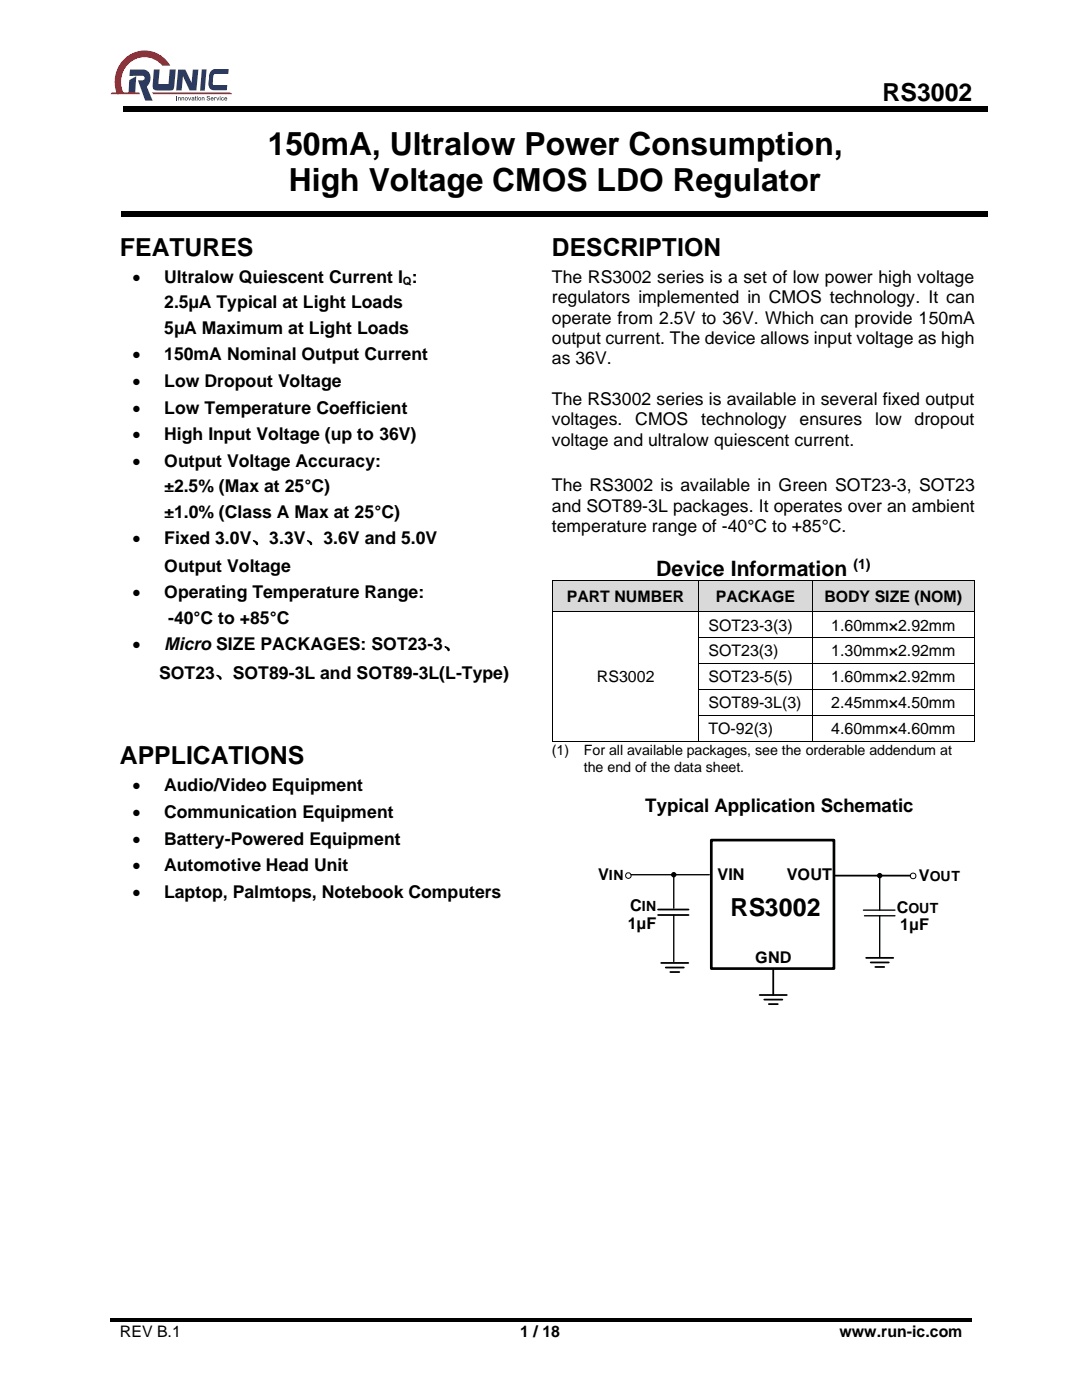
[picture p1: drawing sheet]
<svg xmlns="http://www.w3.org/2000/svg" width="216mm" height="279mm" viewBox="0 0 216 279" stroke-linecap="round" stroke-linejoin="round" font-family="sans-serif">
<defs><g id="words">
<g font-size="6.3">
<text x="53.4" y="30.9">150mA, Ultralow Power Consumption,</text>
<text x="57.7" y="38.2">High Voltage CMOS LDO Regulator</text>
</g>
<g font-size="5">
<text x="176.1" y="20.2">RS3002</text>
<text x="23.9" y="51">FEATURES</text>
<text x="110.1" y="51">DESCRIPTION</text>
<text x="23.9" y="152.5">APPLICATIONS</text>
<text x="145.8" y="182.8">RS3002</text>
</g>
<text font-size="4.2" x="131" y="115">Device Information</text>
<text font-size="3.7" x="128.8" y="162.1">Typical Application Schematic</text>
<g font-size="3.5">
<text x="26.4" y="56.5">•</text>
<text x="32.8" y="56.5">Ultralow Quiescent Current I :</text>
<text x="110.1" y="56.4">The RS3002 series is a set of low power high voltage</text>
<text x="32.8" y="61.6">2.5µA Typical at Light Loads</text>
<text x="110.1" y="60.5">regulators implemented in CMOS technology. It can</text>
<text x="110.1" y="64.6">operate from 2.5V to 36V. Which can provide 150mA</text>
<text x="26.4" y="71.9">•</text>
<text x="32.8" y="66.6">5µA Maximum at Light Loads</text>
<text x="32.8" y="71.9">150mA Nominal Output Current</text>
<text x="110.1" y="68.6">output current. The device allows input voltage as high</text>
<text x="26.4" y="77.3">•</text>
<text x="32.8" y="77.3">Low Dropout Voltage</text>
<text x="110.1" y="72.7">as 36V.</text>
<text x="26.4" y="82.6">•</text>
<text x="32.8" y="82.6">Low Temperature Coefficient</text>
<text x="110.1" y="80.8">The RS3002 series is available in several fixed output</text>
<text x="26.4" y="87.8">•</text>
<text x="32.8" y="87.8">High Input Voltage (up to 36V)</text>
<text x="110.1" y="84.8">voltages.</text>
<text x="110.1" y="88.9">voltage and ultralow quiescent current.</text>
<text x="126.8" y="84.8">CMOS</text>
<text x="139.9" y="84.8">technology</text>
<text x="159.5" y="84.8">ensures</text>
<text x="174.6" y="84.8">low</text>
<text x="182.5" y="84.8">dropout</text>
<text x="26.4" y="93.2">•</text>
<text x="32.8" y="93.2">Output Voltage Accuracy:</text>
<text x="32.8" y="98.2">±2.5% (Max at 25°C)</text>
<text x="110.1" y="98">The RS3002 is available in Green SOT23-3, SOT23</text>
<text x="32.8" y="103.3">±1.0% (Class A Max at 25°C)</text>
<text x="110.1" y="102.1">and SOT89-3L packages. It operates over an ambient</text>
<text x="110.1" y="106.1">temperature range of -40°C to +85°C.</text>
<text x="26.4" y="108.6">•</text>
<text x="32.8" y="108.6">Fixed 3.0V、3.3V、3.6V and 5.0V</text>
<text x="26.4" y="119.4">•</text>
<text x="32.8" y="114.1">Output Voltage</text>
<text x="32.8" y="119.4">Operating Temperature Range:</text>
<text x="33.5" y="124.5">-40°C to +85°C</text>
<text x="26.4" y="129.8">•</text>
<text x="32.8" y="129.8">Micro SIZE PACKAGES: SOT23-3、</text>
<text x="31.8" y="135.5">SOT23、SOT89-3L and SOT89-3L(L-Type)</text>
<text x="26.4" y="157.9">•</text>
<text x="32.7" y="157.9">Audio/Video Equipment</text>
<text x="26.4" y="163.2">•</text>
<text x="32.7" y="163.2">Communication Equipment</text>
<text x="26.4" y="168.6">•</text>
<text x="26.4" y="173.8">•</text>
<text x="32.7" y="168.6">Battery-Powered Equipment</text>
<text x="32.7" y="173.8">Automotive Head Unit</text>
<text x="26.4" y="179.2">•</text>
<text x="32.7" y="179.2">Laptop, Palmtops, Notebook Computers</text>
</g>
<g font-size="3.2">
<text x="113.1" y="120.2">PART NUMBER</text>
<text x="141.4" y="125.8">SOT23-3(3)</text>
<text x="142.8" y="120.2">PACKAGE</text>
<text x="164.5" y="120.2">BODY SIZE (NOM)</text>
<text x="165.9" y="125.8">1.60mm×2.92mm</text>
<text x="141.4" y="131">SOT23(3)</text>
<text x="165.9" y="131">1.30mm×2.92mm</text>
<text x="119.1" y="136.2">RS3002</text>
<text x="141.4" y="136.2">SOT23-5(5)</text>
<text x="165.9" y="136.2">1.60mm×2.92mm</text>
<text x="141.4" y="141.4">SOT89-3L(3)</text>
<text x="165.9" y="141.4">2.45mm×4.50mm</text>
<text x="141.4" y="146.6">TO-92(3)</text>
<text x="165.9" y="146.6">4.60mm×4.60mm</text>
<text x="119.4" y="175.6">V</text>
<text x="143.2" y="175.6">VIN</text>
<text x="157" y="175.7">VOUT</text>
<text x="183.4" y="175.7">V</text>
<text x="125.2" y="185.4">1μF</text>
<text x="125.7" y="181.7">C</text>
<text x="178.9" y="182.2">C</text>
<text x="179.6" y="185.5">1μF</text>
<text x="150.7" y="192.1">GND</text>
<text x="23.9" y="266.8">REV B.1</text>
<text x="103.8" y="266.8">1 / 18</text>
<text x="167.5" y="266.8">www.run-ic.com</text>
</g>
<g font-size="2.8">
<text x="170.3" y="113.6">(1)</text>
<text x="110.1" y="150.8">(1)</text>
<text x="116.5" y="150.8">For all available packages, see the orderable addendum at</text>
<text x="116.5" y="154">the end of the data sheet.</text>
<text x="121.5" y="175.6">IN</text>
<text x="185.5" y="175.7">OUT</text>
<text x="128.1" y="181.7">IN</text>
<text x="181.3" y="182.2">OUT</text>
</g>
<text font-size="2.3" x="80.4" y="56.8">Q</text>
</g></defs>
<g fill="#000">
<path d="M22 263.1h38.5v.7h-38.5z" fill-rule="evenodd"/>
<path d="M60.5 263.1h.8v.7h-.8z" fill-rule="evenodd"/>
<path d="M61.3 263.1h90.1v.7h-90.1z" fill-rule="evenodd"/>
<path d="M151.4 263.1h.7v.7h-.7z" fill-rule="evenodd"/>
<path d="M152.1 263.1h41.9v.7h-41.9z" fill-rule="evenodd"/>
</g>
<g fill="#133571">
<path d="M35.2 19.2h.2v.9h-.2z" fill-rule="evenodd"/>
<path d="M35.5 19.4l.5 .1 .1 .6h-.2l-.1-.6-.1 .2v.4h-.2z" fill-rule="evenodd"/>
<path d="M36.2 19.4l.5 .1 .1 .6h-.2l-.1-.6-.2 .2v.4h-.1z" fill-rule="evenodd"/>
<path d="M36.8 19.7a.35 .35 0 0 1 .7 0 .35 .35 0 0 1-.7 0zM37 19.6v.3l.2 .1 .1-.4z" fill-rule="evenodd"/>
<path d="M37.5 19.4h.2l.1 .5 .2-.5h.2l-.3 .7h-.1z" fill-rule="evenodd"/>
<path d="M38.3 19.4l.4 .1 .1 .6-.5-.1v-.3l.3-.1-.1-.1-.3 .1zM38.4 19.8l.1 .1 .1-.2z" fill-rule="evenodd"/>
<path d="M39 19.2h.1l.1 .2-.1 .1 .1 .6-.2-.2z" fill-rule="evenodd"/>
<path d="M39.3 19.2h.1v.1h-.1zM39.3 19.4h.1v.7h-.1z" fill-rule="evenodd"/>
<path d="M39.5 19.7a.35 .35 0 0 1 .7 0 .35 .35 0 0 1-.7 0zM39.7 19.6v.3h.3v-.3z" fill-rule="evenodd"/>
<path d="M40.3 19.4l.5 .1v.6h-.1l-.1-.6-.2 .2v.4h-.1z" fill-rule="evenodd"/>
<path d="M41.3 19.3l.3-.1 .2 .1 .1 .1-.3-.1-.2 .1 .5 .3-.1 .3a.38 .38 0 0 1-.6-.2l.4 .1 .2-.1-.5-.3z" fill-rule="evenodd"/>
<path d="M42.2 19.4l.4 .1v.3h-.4l.1 .2 .3-.1-.3 .2a.35 .35 0 0 1-.3-.3 .35 .35 0 0 1 .2-.4zM42.2 19.6v.1h.3z" fill-rule="evenodd"/>
<path d="M42.7 19.4h.4l-.2 .2v.5h-.2z" fill-rule="evenodd"/>
<path d="M43.2 19.4h.1l.2 .5 .1-.5h.2l-.3 .7h-.1z" fill-rule="evenodd"/>
<path d="M43.9 19.2h.1v.1h-.1zM43.9 19.4h.1v.7h-.1z" fill-rule="evenodd"/>
<path d="M44.2 19.4h.4l.1 .2h-.4v.3l.4-.1-.3 .3a.35 .35 0 0 1-.3-.3 .35 .35 0 0 1 .1-.4z" fill-rule="evenodd"/>
<path d="M44.9 19.4l.4 .1v.3h-.4l.1 .2 .3-.1-.3 .2a.35 .35 0 0 1-.3-.3 .35 .35 0 0 1 .2-.4zM44.9 19.6v.1h.3z" fill-rule="evenodd"/>
</g>
<g fill="#29407f">
<path d="M25.9 13.9h2.6a1.69 1.69 0 0 1 1.4 2.4l-.6 1 1.2 2.8h-1.5l-1.5-4.1h.9a.46 .46 0 0 0 .4-.2 .46 .46 0 0 0 0-.5l-.3-.2h-2.7z" fill-rule="evenodd"/>
<path d="M25.8 16l1.4-.8-.2 3.4h-1.4z" fill-rule="evenodd"/>
<path d="M30.7 13.9h1.2l-.3 2.9h2l.3-2.9h1.2l-.4 3.8a1.12 1.12 0 0 1-1.4 .4 3.5 3.5 0 0 1-2.7-.3l-.1-.9z" fill-rule="evenodd"/>
</g>
<g fill="#e60012">
<path d="M24.6 11.9a5.8 5.8 0 0 1 9.4 1.2h-1.6a4.7 4.7 0 0 0-5.8-1.1 4.7 4.7 0 0 0-2.3 5.4l.5 1.4h-1.5a6.5 6.5 0 0 1 1.3-6.9z" fill-rule="evenodd"/>
<path d="M22.3 18.5h5.5l.1 .3h-5.8zM30.3 18.5h15.5l.5 .3h-15.7z" fill-rule="evenodd"/>
</g>
<g fill="#29407f">
<path d="M35.5 13.9h1.5l1.2 2.6 .3-2.6h1.1l-.4 4.1h-1.4l-1.3-2.8-.3 2.8h-1.1z" fill-rule="evenodd"/>
<path d="M42.2 14.2l.8-.4h2.6l-.1 1h-2.8l-.2 .3-.1 1.6 .1 .3h.2h2.6v1h-2.7a1.1 1.1 0 0 1-1-1.3l.2-1.9z" fill-rule="evenodd"/>
<path d="M40.3 13.8h.9l-.3 4.3h-1z" fill-rule="evenodd"/>
<path d="M42.2 14.2l.8-.4h2.6l-.1 1h-2.8l-.2 .3-.1 1.6 .1 .3h.2h2.6v1h-2.7a1.1 1.1 0 0 1-1-1.3l.2-1.9z" fill-rule="evenodd"/>
</g>
<g fill="#000">
<path d="M24.5 21.2h172.6v1.1h-172.6z" fill-rule="evenodd"/>
<path d="M24.3 42.3h172.8v1h-172.8z" fill-rule="evenodd"/>
</g>
<g fill="#d9d9d9">
<path d="M110.3 116h29.1v6h-29.1z" fill-rule="evenodd"/>
<path d="M112.1 117.2h25.5v3.6h-25.5z" fill-rule="evenodd"/>
<path d="M139.6 116h22.4v6h-22.4z" fill-rule="evenodd"/>
<path d="M141.4 117.2h18.8v3.6h-18.8z" fill-rule="evenodd"/>
<path d="M162.2 116h32.2v6h-32.2z" fill-rule="evenodd"/>
<path d="M164 117.2h28.6v3.6h-28.6z" fill-rule="evenodd"/>
</g>
<g fill="#000">
<path d="M110.1 115.8h.2v.2h-.2z" fill-rule="evenodd"/>
<path d="M110.1 115.8h.2v.2h-.2z" fill-rule="evenodd"/>
<path d="M139.4 115.8h.2v.2h-.2z" fill-rule="evenodd"/>
<path d="M162 115.8h.2v.2h-.2z" fill-rule="evenodd"/>
<path d="M194.4 115.8h.2v.2h-.2z" fill-rule="evenodd"/>
<path d="M194.4 115.8h.2v.2h-.2z" fill-rule="evenodd"/>
<path d="M110.1 122h.2v.2h-.2z" fill-rule="evenodd"/>
<path d="M110.1 127.2h.2v.2h-.2z" fill-rule="evenodd"/>
<path d="M110.1 132.4h.2v.2h-.2z" fill-rule="evenodd"/>
<path d="M110.1 137.6h.2v.1h-.2z" fill-rule="evenodd"/>
<path d="M139.4 122h.2v.2h-.2z" fill-rule="evenodd"/>
<path d="M139.4 127.2h.2v.2h-.2z" fill-rule="evenodd"/>
<path d="M139.4 132.4h.2v.2h-.2z" fill-rule="evenodd"/>
<path d="M139.4 137.6h.2v.1h-.2z" fill-rule="evenodd"/>
<path d="M162 122h.2v.2h-.2z" fill-rule="evenodd"/>
<path d="M162 127.2h.2v.2h-.2z" fill-rule="evenodd"/>
<path d="M162 132.4h.2v.2h-.2z" fill-rule="evenodd"/>
<path d="M162 137.6h.2v.1h-.2z" fill-rule="evenodd"/>
<path d="M194.4 122h.2v.2h-.2z" fill-rule="evenodd"/>
<path d="M194.4 127.2h.2v.2h-.2z" fill-rule="evenodd"/>
<path d="M194.4 132.4h.2v.2h-.2z" fill-rule="evenodd"/>
<path d="M194.4 137.6h.2v.1h-.2z" fill-rule="evenodd"/>
<path d="M110.1 142.8h.2v.1h-.2z" fill-rule="evenodd"/>
<path d="M110.1 147.9h.2v.2h-.2z" fill-rule="evenodd"/>
<path d="M110.1 147.9h.2v.2h-.2z" fill-rule="evenodd"/>
<path d="M139.4 142.8h.2v.1h-.2z" fill-rule="evenodd"/>
<path d="M139.4 147.9h.2v.2h-.2z" fill-rule="evenodd"/>
<path d="M162 142.8h.2v.1h-.2z" fill-rule="evenodd"/>
<path d="M162 147.9h.2v.2h-.2z" fill-rule="evenodd"/>
<path d="M194.4 142.8h.2v.1h-.2z" fill-rule="evenodd"/>
<path d="M194.4 147.9h.2v.2h-.2z" fill-rule="evenodd"/>
<path d="M194.4 147.9h.2v.2h-.2z" fill-rule="evenodd"/>
</g>
<g fill="none" stroke="#000" stroke-width=".2">
<path d="M110.2 116v6M110.3 115.9h29.1M139.5 116v6M139.6 115.9h22.4M162.1 116v6M162.2 115.9h32.2M194.5 116v6M110.2 122.2v5M110.2 127.4v5M110.2 132.6v5M110.2 137.7v5.1M110.3 122.1h29.1"/>
<path d="M139.5 122.2v5M139.5 127.4v5M139.5 132.6v5M139.5 137.7v5.1M139.6 122.1h22.4M139.6 127.3h22.4M139.6 132.5h22.4M139.6 137.6h22.4M162.1 122.2v5M162.1 127.4v5M162.1 132.6v5M162.1 137.7v5.1"/>
<path d="M162.2 122.1h32.2M162.2 127.3h32.2M162.2 132.5h32.2M162.2 137.6h32.2M194.5 122.2v5M194.5 127.4v5M194.5 132.6v5M194.5 137.7v5.1M110.2 142.9v5M110.3 148h29.1M139.5 142.9v5M139.6 142.9h22.4"/>
<path d="M139.6 148h22.4M162.1 142.9v5M162.2 142.9h32.2M162.2 148h32.2M194.5 142.9v5"/>
</g>
<path d="M166.4 174.8h15.2M131.3 182.6h6.1M131.3 181.5h6.1M131.9 192.2h5.4M132.8 193.1h3.6M133.8 194h1.7M154.3 193.5v5.1" fill="none" stroke="#000" stroke-width=".36"/>
<path d="M172.3 181.6h6.3M172.5 182.8h6.1" fill="none" stroke="#000" stroke-width=".27"/>
<path d="M141.9 167.7h24.5v25.6h-24.5z" fill="none" stroke="#000" stroke-width=".54"/>
<path d="M123.6 174.8a.53 .53 0 0 1 .6 .5 .53 .53 0 0 1-.6 .5l-.2-.5z" fill-rule="evenodd" fill="#fff"/>
<g fill="none" stroke="#000" stroke-width=".2">
<circle cx="125.4" cy="174.7" r=".56"/>
<circle cx="182.2" cy="174.8" r=".57"/>
</g>
<g fill="none" stroke="#000" stroke-width=".27">
<path d="M125.9 174.6h15.6M134.4 174.6v6.7M175.5 175.2v6.4M134.4 182.6v9.3M175.5 182.8v8.2"/>
<circle cx="134.4" cy="174.6" r=".41"/>
<circle cx="175.5" cy="174.8" r=".41"/>
</g>
<g fill="#000">
<circle cx="134.4" cy="174.6" r=".41"/>
<circle cx="175.5" cy="174.8" r=".41"/>
</g>
<path d="M151.6 198.6h5.4M152.5 199.5h3.6M172.8 191.2h5.4M173.7 192.1h3.6M174.7 193h1.7M153.4 200.4h1.8" fill="none" stroke="#000" stroke-width=".36"/>
<use href="#words"/>
</svg>
